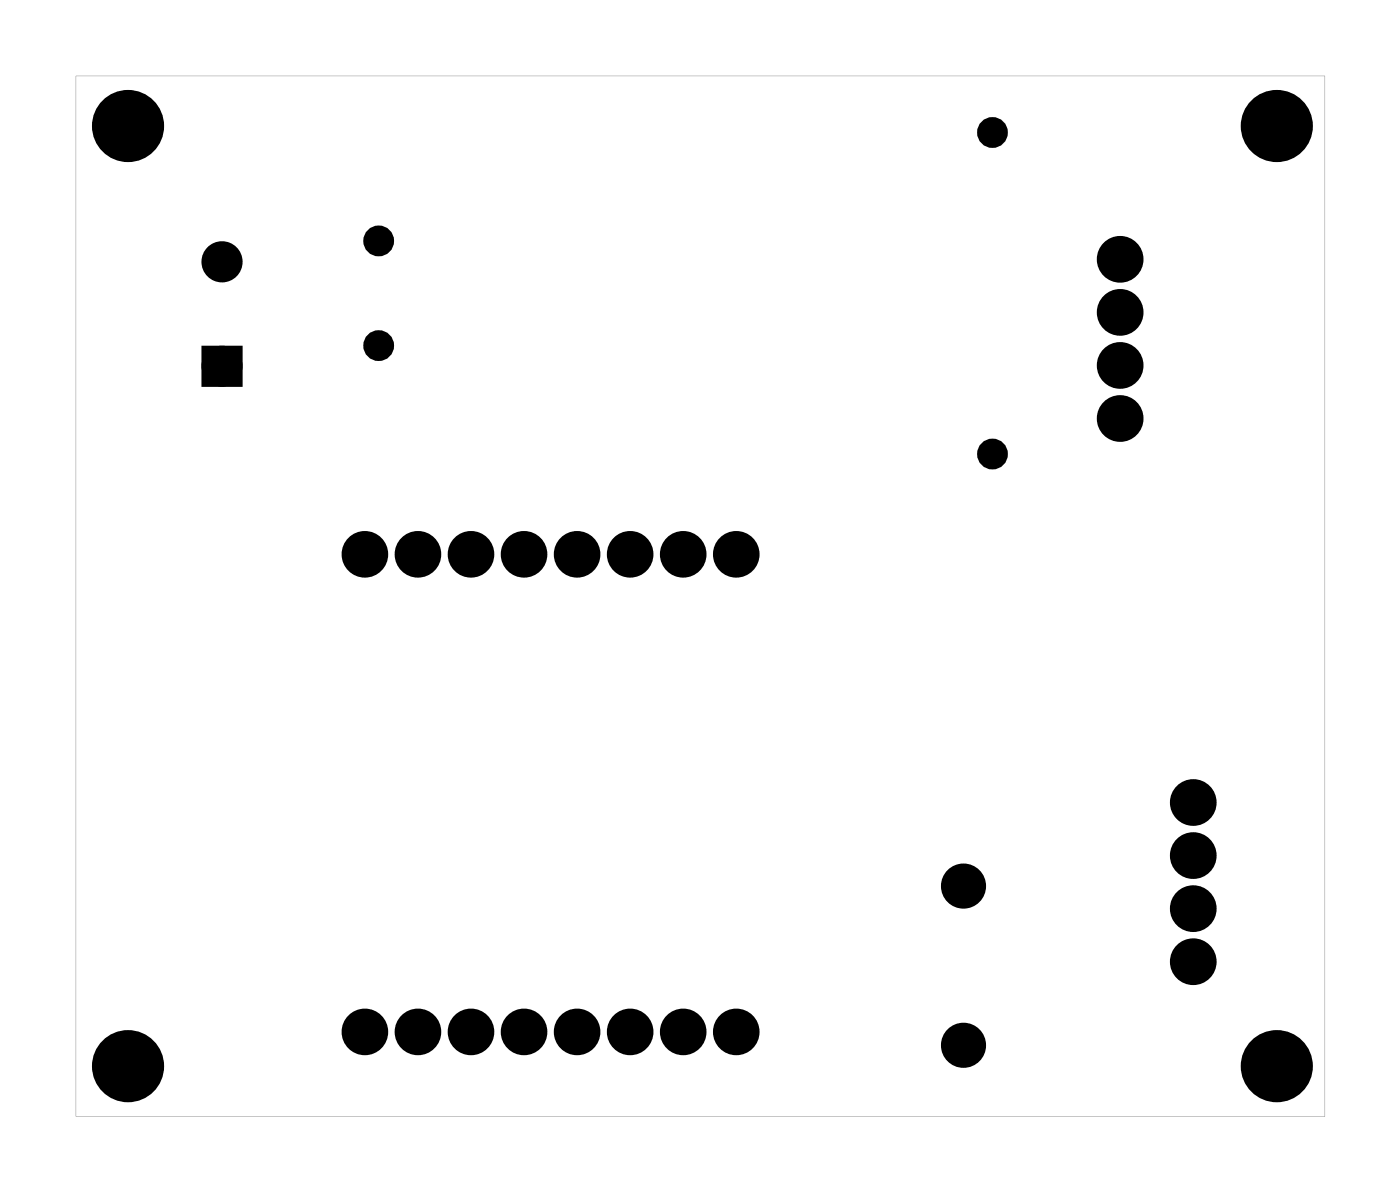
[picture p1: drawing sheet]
<svg xmlns="http://www.w3.org/2000/svg" width="67mm" height="57mm" viewBox="0 0 67 57" stroke-linecap="round" stroke-linejoin="round" font-family="sans-serif">
<g fill="#000">
<path d="M10 16.9h1.2v1.2h-1.2z"/>
<path d="M3.6 3.6h59.8v49.8h-59.8zM3.6 3.6v49.8h59.8v-49.8z"/>
</g>
<g fill="#000">
<circle cx="6.1" cy="6" r="1.6"/>
<circle cx="10.6" cy="12.5" r=".6"/>
<circle cx="10.6" cy="17.5" r=".6"/>
<circle cx="18.1" cy="11.5" r=".45"/>
<circle cx="18.1" cy="16.5" r=".45"/>
<circle cx="47.5" cy="6.3" r=".45"/>
<circle cx="53.6" cy="12.4" r=".74"/>
<circle cx="53.6" cy="15" r=".74"/>
<circle cx="53.6" cy="17.5" r=".74"/>
<circle cx="61.1" cy="6" r="1.6"/>
<circle cx="17.5" cy="26.5" r=".72"/>
<circle cx="20" cy="26.5" r=".72"/>
<circle cx="22.5" cy="26.5" r=".72"/>
<circle cx="25.1" cy="26.5" r=".72"/>
<circle cx="27.6" cy="26.5" r=".72"/>
<circle cx="30.2" cy="26.5" r=".72"/>
<circle cx="32.7" cy="26.5" r=".72"/>
<circle cx="35.2" cy="26.5" r=".72"/>
<circle cx="47.5" cy="21.7" r=".45"/>
<circle cx="53.6" cy="20" r=".74"/>
<circle cx="57.1" cy="38.4" r=".74"/>
<circle cx="6.1" cy="51" r="1.6"/>
<circle cx="17.5" cy="49.4" r=".72"/>
<circle cx="20" cy="49.4" r=".72"/>
<circle cx="22.5" cy="49.4" r=".72"/>
<circle cx="25.1" cy="49.4" r=".72"/>
<circle cx="27.6" cy="49.4" r=".72"/>
<circle cx="30.2" cy="49.4" r=".72"/>
<circle cx="32.7" cy="49.4" r=".72"/>
<circle cx="35.2" cy="49.4" r=".72"/>
<circle cx="46.1" cy="42.4" r=".7"/>
<circle cx="46.1" cy="50" r=".7"/>
<circle cx="57.1" cy="46" r=".74"/>
<circle cx="57.1" cy="43.5" r=".74"/>
<circle cx="57.1" cy="41" r=".74"/>
<circle cx="61.1" cy="51" r="1.6"/>
</g>
<g fill="none" stroke="#000" stroke-width=".78" stroke-linecap="butt">
<circle cx="17.5" cy="26.5" r=".72"/>
<circle cx="20" cy="26.5" r=".72"/>
<circle cx="22.5" cy="26.5" r=".72"/>
<circle cx="25.1" cy="26.5" r=".72"/>
<circle cx="27.6" cy="26.5" r=".72"/>
<circle cx="30.2" cy="26.5" r=".72"/>
<circle cx="32.7" cy="26.5" r=".72"/>
<circle cx="35.2" cy="26.5" r=".72"/>
<circle cx="17.5" cy="49.4" r=".72"/>
<circle cx="20" cy="49.4" r=".72"/>
<circle cx="22.5" cy="49.4" r=".72"/>
<circle cx="25.1" cy="49.4" r=".72"/>
<circle cx="27.6" cy="49.4" r=".72"/>
<circle cx="30.2" cy="49.4" r=".72"/>
<circle cx="32.7" cy="49.4" r=".72"/>
<circle cx="35.2" cy="49.4" r=".72"/>
</g>
<g fill="none" stroke="#000" stroke-width=".76" stroke-linecap="butt">
<path d="M10 16.9h1.2v1.2h-1.2z"/>
<circle cx="10.6" cy="17.5" r=".6"/>
<circle cx="10.6" cy="12.5" r=".6"/>
<circle cx="53.6" cy="15" r=".74"/>
<circle cx="53.6" cy="12.4" r=".74"/>
<circle cx="53.6" cy="17.5" r=".74"/>
<circle cx="53.6" cy="20" r=".74"/>
<circle cx="57.1" cy="38.4" r=".74"/>
<circle cx="46.1" cy="42.4" r=".7"/>
<circle cx="46.1" cy="50" r=".7"/>
<circle cx="57.1" cy="41" r=".74"/>
<circle cx="57.1" cy="46" r=".74"/>
<circle cx="57.1" cy="43.5" r=".74"/>
</g>
<g fill="none" stroke="#000" stroke-width=".58">
<circle cx="18.1" cy="11.5" r=".45"/>
<circle cx="18.1" cy="16.5" r=".45"/>
<circle cx="47.5" cy="6.3" r=".45"/>
<circle cx="47.5" cy="21.7" r=".45"/>
</g>
<g fill="none" stroke="#000" stroke-width=".25">
<circle cx="6.1" cy="6" r="1.6"/>
<circle cx="61.1" cy="6" r="1.6"/>
<circle cx="6.1" cy="51" r="1.6"/>
<circle cx="61.1" cy="51" r="1.6"/>
</g>
</svg>
